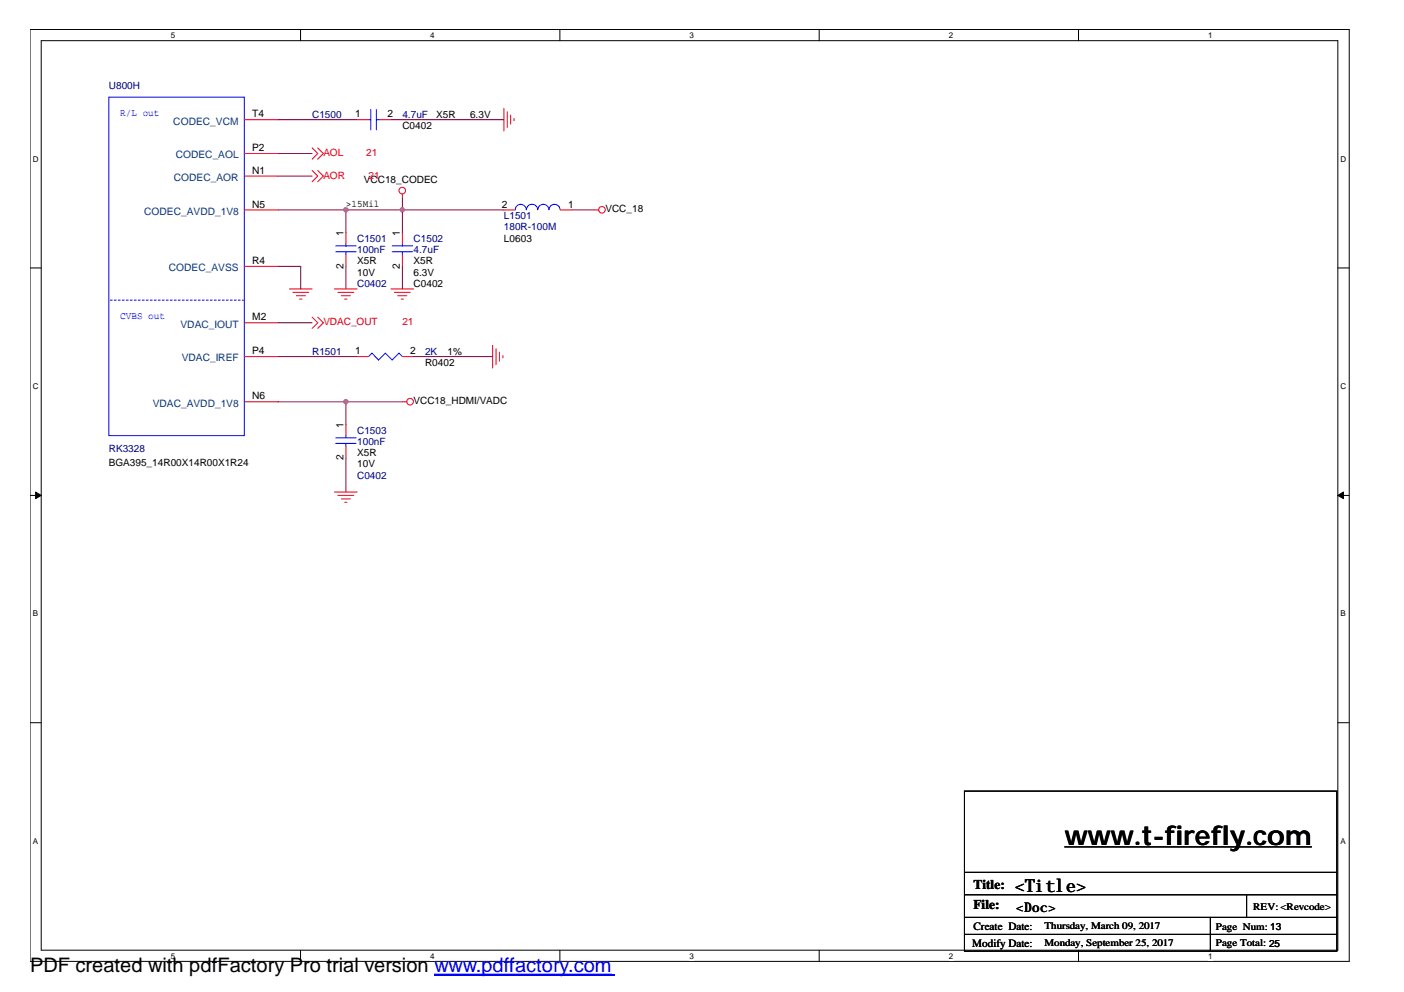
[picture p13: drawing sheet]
<svg xmlns="http://www.w3.org/2000/svg" width="297mm" height="210mm" viewBox="0 0 297 210" stroke-linecap="round" stroke-linejoin="round" font-family="sans-serif">
<defs><g id="words">
<text font-size="5.7" x="225.3" y="178.7">www.t-firefly.com</text>
<text font-size="4.2" x="6.3" y="205.7">PDF created with pdfFactory Pro trial version www.pdffactory.com</text>
<text font-size="3.8" x="214.8" y="188.8">&lt;Title&gt;</text>
<g font-size="2.8">
<text x="206" y="188.1">Title:</text>
<text x="206" y="192.4">File:</text>
<text x="215" y="193">&lt;Doc&gt;</text>
</g>
<g font-size="2.4">
<text x="206" y="196.7">Create Date:</text>
<text x="205.7" y="200.3">Modify Date:</text>
</g>
<g font-size="2.2" fill="#004080">
<text x="36.7" y="26.3">CODEC_VCM</text>
<text x="37.2" y="33.5">CODEC_AOL</text>
<text x="36.8" y="38.3">CODEC_AOR</text>
<text x="30.5" y="45.4">CODEC_AVDD_1V8</text>
<text x="35.7" y="57.4">CODEC_AVSS</text>
<text x="38.2" y="69.3">VDAC_IOUT</text>
<text x="38.4" y="76.5">VDAC_IREF</text>
<text x="32.3" y="86">VDAC_AVDD_1V8</text>
</g>
<g font-size="2.2">
<text x="53.3" y="24.8">T4</text>
<text x="75.1" y="24.8">1</text>
<text x="82" y="24.8">2</text>
<text x="53.3" y="32">P2</text>
<text x="53.3" y="36.8">N1</text>
<text x="53.3" y="43.9">N5</text>
<text x="106.2" y="43.9">2</text>
<text x="120.2" y="43.9">1</text>
<text x="72.7" y="49.9" transform="rotate(-90 72.7 49.9)">1</text>
<text x="84.6" y="49.9" transform="rotate(-90 84.6 49.9)">1</text>
<text x="53.3" y="55.9">R4</text>
<text x="72.7" y="56.9" transform="rotate(-90 72.7 56.9)">2</text>
<text x="84.6" y="56.9" transform="rotate(-90 84.6 56.9)">2</text>
<text x="53.3" y="67.8">M2</text>
<text x="53.3" y="74.9">P4</text>
<text x="75.1" y="74.9">1</text>
<text x="86.8" y="74.9">2</text>
<text x="53.3" y="84.5">N6</text>
<text x="72.7" y="90.5" transform="rotate(-90 72.7 90.5)">1</text>
<text x="72.7" y="97.4" transform="rotate(-90 72.7 97.4)">2</text>
</g>
<g font-size="2.1" fill="#000080">
<text x="23" y="18.9">U800H</text>
<text x="66" y="24.9">C1500</text>
<text x="85.1" y="24.9">4.7uF</text>
<text x="106.6" y="46.4">L1501</text>
<text x="75.6" y="51.2">C1501</text>
<text x="75.6" y="53.5">100nF</text>
<text x="87.5" y="51.2">C1502</text>
<text x="87.5" y="53.5">4.7uF</text>
<text x="106.6" y="48.7">180R-100M</text>
<text x="75.6" y="60.7">C0402</text>
<text x="66" y="75">R1501</text>
<text x="89.9" y="75">2K</text>
<text x="23" y="95.6">RK3328</text>
<text x="75.6" y="91.8">C1503</text>
<text x="75.6" y="94.1">100nF</text>
<text x="75.6" y="101.3">C0402</text>
</g>
<g font-size="2.1" fill="#00f">
<text x="25.4" y="24.6">R/L out</text>
<text x="25.4" y="67.6">CVBS out</text>
</g>
<g font-size="2.1">
<text x="85.1" y="27.3">C0402</text>
<text x="92.3" y="24.9">X5R</text>
<text x="99.4" y="24.9">6.3V</text>
<text x="77" y="38.7">VCC18_CODEC</text>
<text x="73.2" y="43.7">&gt;15Mil</text>
<text x="128.1" y="44.9">VCC_18</text>
<text x="106.6" y="51.2">L0603</text>
<text x="75.6" y="55.9">X5R</text>
<text x="75.6" y="58.3">10V</text>
<text x="87.5" y="55.9">X5R</text>
<text x="87.5" y="58.3">6.3V</text>
<text x="87.5" y="60.7">C0402</text>
<text x="89.9" y="77.4">R0402</text>
<text x="94.7" y="75">1%</text>
<text x="87.5" y="85.5">VCC18_HDMI/VADC</text>
<text x="23" y="98.7">BGA395_14R00X14R00X1R24</text>
<text x="75.6" y="96.5">X5R</text>
<text x="75.6" y="98.9">10V</text>
<text x="221" y="196.5">Thursday, March 09, 2017</text>
<text x="257.3" y="196.7">Page Num: 13</text>
<text x="265.1" y="192.5">REV: &lt;Revcode&gt;</text>
<text x="221" y="200.1">Monday, September 25, 2017</text>
<text x="257.3" y="200.1">Page Total: 25</text>
</g>
<g font-size="2.1" fill="#f00">
<text x="68.4" y="33">AOL</text>
<text x="77.5" y="33">21</text>
<text x="68.4" y="37.8">AOR</text>
<text x="78" y="37.8">21</text>
<text x="68.4" y="68.8">VDAC_OUT</text>
<text x="85.1" y="68.8">21</text>
</g>
<g font-size="1.7">
<text x="36.2" y="8">5</text>
<text x="91" y="8">4</text>
<text x="145.9" y="8">3</text>
<text x="200.7" y="8">2</text>
<text x="255.6" y="8">1</text>
<text x="6.9" y="34.2">D</text>
<text x="283.6" y="34.2">D</text>
<text x="6.9" y="82.3">C</text>
<text x="283.6" y="82.3">C</text>
<text x="6.9" y="130.4">B</text>
<text x="283.6" y="130.4">B</text>
<text x="6.9" y="178.5">A</text>
<text x="283.6" y="178.5">A</text>
<text x="36.2" y="202.8">5</text>
<text x="91" y="202.8">4</text>
<text x="145.9" y="202.8">3</text>
<text x="200.7" y="202.8">2</text>
<text x="255.6" y="202.8">1</text>
</g>
</g></defs>
<path d="M6.3 6.2h279.2v197.2h-279.2zM8.7 8.6h274.3v192.5h-274.3z" fill="none" stroke="#000" stroke-width=".21"/>
<g fill="#fff">
<path d="M36.2 6.5h.9v1.9h-.9z"/>
<path d="M36.2 201.3h.9v1.9h-.9z"/>
</g>
<path d="M63.6 6.2v2.4M63.6 201.1v2.3" fill="none" stroke="#000" stroke-width=".21"/>
<g fill="#fff">
<path d="M91 6.5h.9v1.9h-.9z"/>
<path d="M91 201.3h.9v1.9h-.9z"/>
</g>
<path d="M118.4 6.2v2.4M118.4 201.1v2.3" fill="none" stroke="#000" stroke-width=".21"/>
<g fill="#fff">
<path d="M145.9 6.5h.9v1.9h-.9z"/>
<path d="M145.9 201.3h.9v1.9h-.9z"/>
</g>
<path d="M173.3 6.2v2.4M173.3 201.1v2.3" fill="none" stroke="#000" stroke-width=".21"/>
<g fill="#fff">
<path d="M200.7 6.5h1v1.9h-1z"/>
<path d="M200.7 201.3h1v1.9h-1z"/>
</g>
<path d="M228.2 6.2v2.4M228.2 201.1v2.3" fill="none" stroke="#000" stroke-width=".21"/>
<g fill="#fff">
<path d="M255.6 6.5h.9v1.9h-.9z"/>
<path d="M255.6 201.3h.9v1.9h-.9z"/>
<path d="M6.9 32.7h1.3v1.9h-1.3z"/>
<path d="M283.6 32.7h1.3v1.9h-1.3z"/>
<path d="M6.9 80.7h1.3v1.9h-1.3z"/>
<path d="M283.6 80.7h1.3v1.9h-1.3z"/>
</g>
<path d="M6.3 56.7h2.4M283 56.7h2.4" fill="none" stroke="#000" stroke-width=".21"/>
<g fill="#fff">
<path d="M6.9 128.9h1.2v1.9h-1.2z"/>
<path d="M283.6 128.9h1.2v1.9h-1.2z"/>
</g>
<path d="M6.3 104.8h2.4M283 104.8h2.4" fill="none" stroke="#000" stroke-width=".21"/>
<g fill="#000" stroke="#000" stroke-width=".21">
<path d="M7.5 104.1l1.2 .7-1.2 .7z" fill-rule="evenodd"/>
<path d="M283 104.8l1.2-.7v1.4z" fill-rule="evenodd"/>
</g>
<g fill="#fff">
<path d="M6.9 177h1.2v1.9h-1.2z"/>
<path d="M283.6 177h1.2v1.9h-1.2z"/>
</g>
<path d="M6.3 152.9h2.4M283 152.9h2.4M204 167.4h78.8v33.9h-78.8zM225.3 179.2h52.2M204 184.6h78.8M204 189.3h78.8M204 194.1h78.8M204 197.7h78.8M256.1 194.1v7.2M263.7 189.3v4.8" fill="none" stroke="#000" stroke-width=".21"/>
<g fill="none" stroke="#f00" stroke-width=".21">
<path d="M51.7 25.3h7.1M51.7 32.5h7.1M51.7 37.3h7.1M66 31.3l1.2 1.2-1.2 1.2M66 36.1l1.2 1.2-1.2 1.2M67.2 31.3l1.2 1.2-1.2 1.2M67.2 36.1l1.2 1.2-1.2 1.2M75.6 25.3h2.4M80.3 25.3h2.4M106.6 22.9v4.8M107.3 23.6v3.4M108 24.4v1.9"/>
<path d="M108.8 25.1v.4M51.7 44.4h7.1M51.7 56.4h7.1M73.2 49.2v2.4M73.2 54v2.4M85.1 41.1v1M85.1 49.2v2.4M85.1 54v2.4M106.6 44.4h2.4M118.5 44.4h2.4M125.7 44.4h1M51.7 75.5h7.1"/>
<path d="M51.7 68.3h7.1M61.3 61.1h4.7M62 61.9h3.3M62.7 62.6h1.9M63.4 63.3h.5M66 67.1l1.2 1.2-1.2 1.2M67.2 67.1l1.2 1.2-1.2 1.2M70.8 61.1h4.8M71.5 61.9h3.3M72.2 62.6h1.9M72.9 63.3h.5M75.6 75.5h2.4"/>
<path d="M82.7 61.1h4.8M83.4 61.9h3.4M84.2 62.6h1.9M84.9 63.3h.4M85.1 75.5h2.4M104.2 73.1v4.8M104.9 73.8v3.3M105.7 74.5v1.9M106.4 75.2v.5M51.7 85h7.1M73.2 89.8v2.4M73.2 94.5v2.5"/>
<path d="M85.1 85h1M70.8 104.1h4.8M71.5 104.8h3.3M72.2 105.6h1.9M72.9 106.3h.5"/>
<circle cx="85.1" cy="40.3" r=".7"/>
<circle cx="127.4" cy="44.4" r=".7"/>
<circle cx="86.8" cy="85" r=".7"/>
</g>
<g fill="none" stroke="#00f" stroke-width=".21">
<path d="M23 20.5h28.7v71.7h-28.7zM78 25.3h.4M78.4 23.2v4.3M79.6 25.3h.7M79.6 23.2v4.3M71 53.3h4.4M71 52h4.4M73.2 51.6v.4M73.2 53.3v.7M83 53.3h4.3M83 52h4.3M85.1 51.6v.4"/>
<path d="M85.1 53.3v.7M109 44.4a1.16 1.16 0 0 1 1.2-1.2 1.16 1.16 0 0 1 1.1 1.2M111.4 44.4a1.21 1.21 0 0 1 1.2-1.2 1.21 1.21 0 0 1 1.2 1.2 1.16 1.16 0 0 1 1.2-1.2 1.16 1.16 0 0 1 1.1 1.2M116.2 44.4a1.16 1.16 0 0 1 1.1-1.2 1.16 1.16 0 0 1 1.2 1.2M78 75.5l.7-.8 1.4 1.5 1.4-1.5 1.5 1.5 1.4-1.5 .7 .8M71 93.8h4.4M71 92.6h4.4M73.2 92.2v.4M73.2 93.8v.7M91.9 206.1h37.5"/>
</g>
<path d="M51.7 63.5h-28.7" fill="none" stroke="#00f" stroke-width=".21" stroke-dasharray=".4 .4"/>
<g fill="none" stroke="#800040" stroke-width=".21">
<path d="M58.8 32.5h7.2M58.8 37.3h7.2M58.8 25.3h16.8M82.7 25.3h23.9M58.8 44.4h47.8M58.8 56.4h4.8v4.7M73.2 44.4v4.8M73.2 56.4v4.7M85.1 42.1v7.1M85.1 56.4v4.7M120.9 44.4h4.8M58.8 75.5h16.8"/>
<path d="M58.8 68.3h7.2M87.5 75.5h16.7M58.8 85h26.3M73.2 85v4.8M73.2 97v7.1"/>
</g>
<g fill="#f0f" stroke="#f0f" stroke-width=".21">
<circle cx="73.2" cy="85" r=".45"/>
<circle cx="85.1" cy="44.4" r=".45"/>
<circle cx="73.2" cy="44.4" r=".45"/>
</g>
<path d="M91.9 206.3h38.1" fill="none" stroke="#00f" stroke-width=".3"/>
<use href="#words"/>
</svg>
